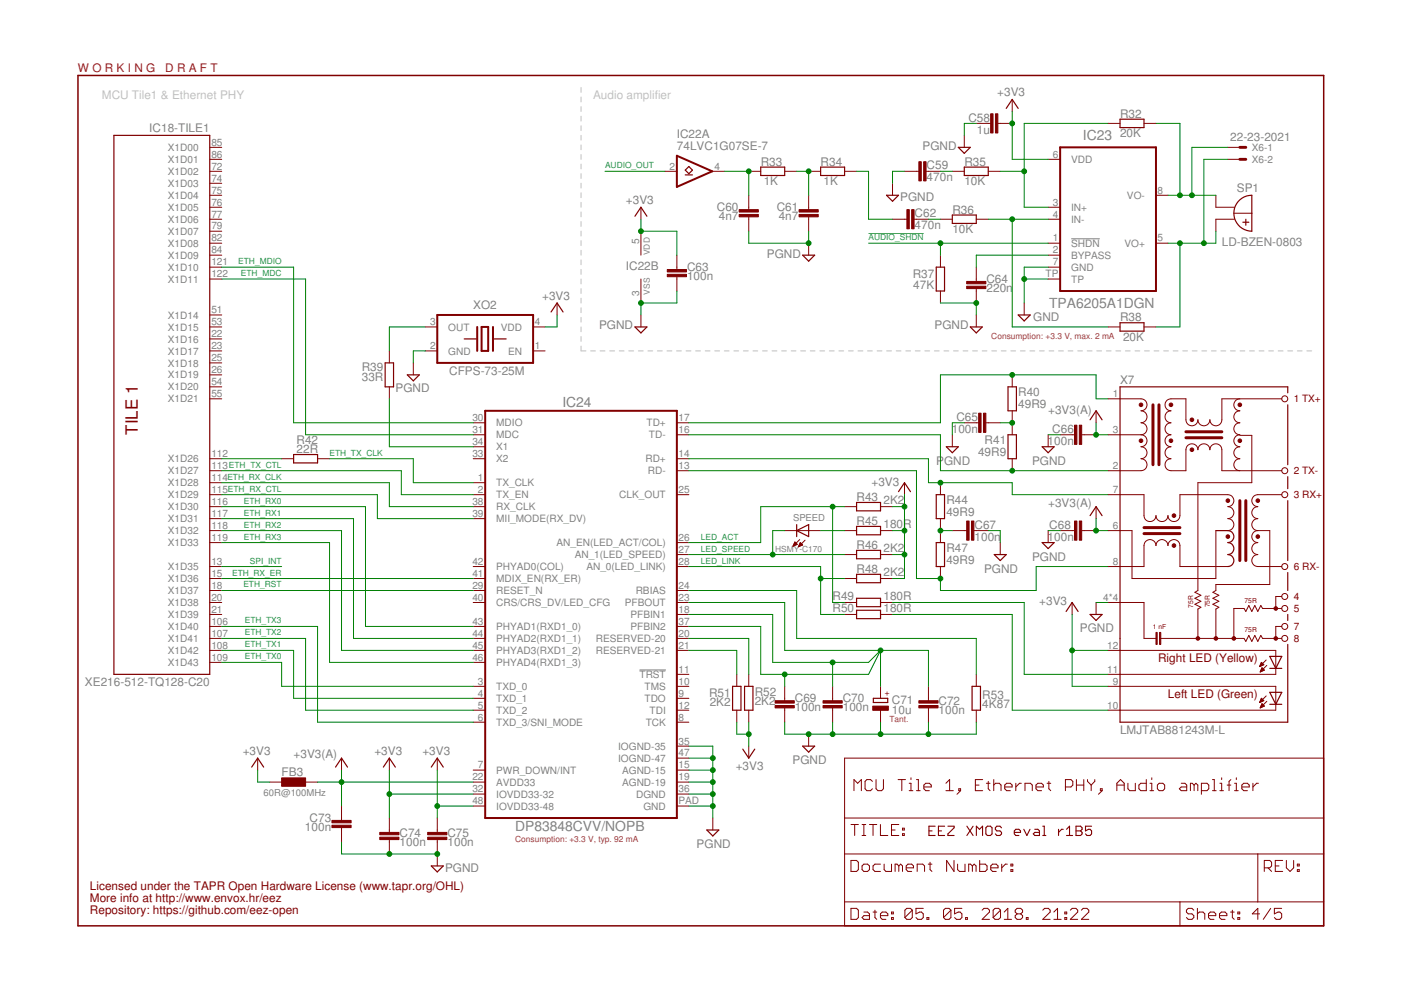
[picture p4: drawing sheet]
<svg xmlns="http://www.w3.org/2000/svg" width="297mm" height="210mm" viewBox="0 0 297 210" stroke-linecap="round" stroke-linejoin="round" font-family="sans-serif">
<defs><g id="words">
<text font-size="3.6" fill="#800000" x="29.2" y="92.2" transform="rotate(-90 29.2 92.2)">TILE 1</text>
<g font-size="2.9" fill="#808080">
<text x="229.6" y="29.7">IC23</text>
<text x="222.4" y="65.3">TPA6205A1DGN</text>
<text x="119.2" y="86.4">IC24</text>
<text x="109.2" y="176.3">DP83848CVV/NOPB</text>
</g>
<g font-size="2.5" fill="#f00">
<text x="16.5" y="15.4">W O R K I N G</text>
<text x="35" y="15.4">D R A F T</text>
</g>
<g font-size="2.5" fill="#c0c0c0">
<text x="21.6" y="21.1">MCU Tile1 &amp; Ethernet PHY</text>
<text x="125.7" y="21.1">Audio amplifier</text>
</g>
<g font-size="2.5" fill="#808080">
<text x="211.4" y="20.4">+3V3</text>
<text x="31.7" y="28.1">IC18-TILE1</text>
<text x="143.5" y="29.3">IC22A</text>
<text x="205.3" y="25.8">C58</text>
<text x="207.1" y="28.3">1u</text>
<text x="237.5" y="29.1">20K</text>
<text x="237.5" y="25">R32</text>
<text x="260.8" y="29.8">22-23-2021</text>
<text x="143.5" y="31.9">74LVC1G07SE-7</text>
<text x="161.3" y="35.1">R33</text>
<text x="174" y="35.1">R34</text>
<text x="195.6" y="31.7">PGND</text>
<text x="196.5" y="35.9">C59</text>
<text x="204.5" y="35.1">R35</text>
<text x="161.9" y="39.2">1K</text>
<text x="174.6" y="39.2">1K</text>
<text x="196.5" y="38.5">470n</text>
<text x="204.5" y="39.2">10K</text>
<text x="262.2" y="40.6">SP1</text>
<text x="132.7" y="43.3">+3V3</text>
<text x="152" y="44.8">C60</text>
<text x="152.4" y="46.7">4n7</text>
<text x="164.7" y="44.8">C61</text>
<text x="165.1" y="46.7">4n7</text>
<text x="190.9" y="42.7">PGND</text>
<text x="193.9" y="46.1">C62</text>
<text x="201.9" y="45.3">R36</text>
<text x="193.9" y="48.6">470n</text>
<text x="201.9" y="49.4">10K</text>
<text x="259.1" y="52.1">LD-BZEN-0803</text>
<text x="132.7" y="57.3">IC22B</text>
<text x="145.7" y="59.4">100n</text>
<text x="145.7" y="57.5">C63</text>
<text x="162.6" y="54.6">PGND</text>
<text x="193.5" y="58.9">R37</text>
<text x="100.3" y="65.5">XO2</text>
<text x="114.9" y="63.6">+3V3</text>
<text x="193.6" y="61.2">47K</text>
<text x="209.2" y="62">220n</text>
<text x="209.2" y="60.1">C64</text>
<text x="127" y="69.8">PGND</text>
<text x="198.1" y="69.8">PGND</text>
<text x="219.1" y="68.1">GND</text>
<text x="237.5" y="68.2">R38</text>
<text x="238.1" y="72.2">20K</text>
<text x="76.7" y="80.9">33R</text>
<text x="76.7" y="78.6">R39</text>
<text x="83.8" y="83.2">PGND</text>
<text x="95.3" y="79.5">CFPS-73-25M</text>
<text x="237.5" y="81.4">X7</text>
<text x="202.8" y="89.3">C65</text>
<text x="215.9" y="86.6">49R9</text>
<text x="215.9" y="84.1">R40</text>
<text x="222.2" y="87.7">+3V3(A)</text>
<text x="62.9" y="94.2">R42</text>
<text x="201.8" y="91.8">100n</text>
<text x="208.8" y="94.2">R41</text>
<text x="222.1" y="94.3">100n</text>
<text x="223.1" y="91.8">C66</text>
<text x="62.9" y="96.1">22R</text>
<text x="198.5" y="98.5">PGND</text>
<text x="207.4" y="96.8">49R9</text>
<text x="218.8" y="98.5">PGND</text>
<text x="181.6" y="106.3">R43</text>
<text x="184.8" y="103">+3V3</text>
<text x="187.3" y="106.9">2K2</text>
<text x="200.6" y="106.9">R44</text>
<text x="222.2" y="107.4">+3V3(A)</text>
<text x="181.6" y="111.4">R45</text>
<text x="187.3" y="112">180R</text>
<text x="200.6" y="109.5">49R9</text>
<text x="206.6" y="112.1">C67</text>
<text x="222.5" y="112.1">C68</text>
<text x="181.6" y="116.4">R46</text>
<text x="187.3" y="117.1">2K2</text>
<text x="200.6" y="119.6">49R9</text>
<text x="200.6" y="117.1">R47</text>
<text x="206.6" y="114.7">100n</text>
<text x="218.8" y="118.8">PGND</text>
<text x="222.1" y="114.7">100n</text>
<text x="181.6" y="121.5">R48</text>
<text x="187.3" y="122.1">2K2</text>
<text x="208.6" y="121.4">PGND</text>
<text x="176.5" y="129.8">R50</text>
<text x="176.5" y="127.2">R49</text>
<text x="187.3" y="129.8">180R</text>
<text x="187.3" y="127.2">180R</text>
<text x="220.3" y="128.4">+3V3</text>
<text x="229" y="134.1">PGND</text>
<text x="18" y="145.5">XE216-512-TQ128-C20</text>
<text x="150.3" y="147.8">R51</text>
<text x="150.5" y="149.7">2K2</text>
<text x="160" y="149.4">2K2</text>
<text x="160" y="147.5">R52</text>
<text x="168.5" y="148.9">C69</text>
<text x="178.7" y="148.9">C70</text>
<text x="189.1" y="149.2">C71</text>
<text x="199" y="149.6">C72</text>
<text x="208.3" y="148.2">R53</text>
<text x="168.5" y="150.8">100n</text>
<text x="178.7" y="150.8">100n</text>
<text x="189.1" y="151.4">10u</text>
<text x="199" y="151.5">100n</text>
<text x="208.3" y="150.1">4K87</text>
<text x="237.5" y="155.7">LMJTAB881243M-L</text>
<text x="51.5" y="160.1">+3V3</text>
<text x="62.2" y="160.7">+3V3(A)</text>
<text x="79.4" y="160.1">+3V3</text>
<text x="89.5" y="160.1">+3V3</text>
<text x="59.7" y="164.5">FB3</text>
<text x="156" y="163.2">+3V3</text>
<text x="168" y="162">PGND</text>
<text x="64.7" y="176.2">100n</text>
<text x="65.6" y="174.3">C73</text>
<text x="84.7" y="179.4">100n</text>
<text x="84.7" y="177.5">C74</text>
<text x="94.9" y="179.4">100n</text>
<text x="94.9" y="177.5">C75</text>
<text x="147.7" y="179.8">PGND</text>
<text x="94.4" y="184.9">PGND</text>
</g>
<g font-size="2.5" fill="#800000">
<text x="245.6" y="140.3">Right LED (Yellow)</text>
<text x="247.6" y="147.9">Left LED (Green)</text>
<text x="19.1" y="188.7">Licensed under the TAPR Open Hardware License (www.tapr.org/OHL)</text>
<text x="19.1" y="191.2">More info at http://www.envox.hr/eez</text>
<text x="19.1" y="193.8">Repository: https://github.com/eez-open</text>
</g>
<g font-size="2.1" fill="#808080">
<text x="35.6" y="32">X1D00</text>
<text x="35.6" y="34.5">X1D01</text>
<text x="44.8" y="30.9">85</text>
<text x="44.8" y="33.4">86</text>
<text x="44.8" y="36">72</text>
<text x="142" y="36">2</text>
<text x="151.5" y="36">4</text>
<text x="223.2" y="33.4">6</text>
<text x="227.1" y="34.5">VDD</text>
<text x="265.4" y="32">X6-1</text>
<text x="265.4" y="34.5">X6-2</text>
<text x="35.6" y="37.1">X1D02</text>
<text x="35.6" y="39.6">X1D03</text>
<text x="44.8" y="38.5">74</text>
<text x="44.8" y="41">75</text>
<text x="245.4" y="41">8</text>
<text x="35.6" y="42.2">X1D04</text>
<text x="35.6" y="44.7">X1D05</text>
<text x="35.6" y="47.2">X1D06</text>
<text x="44.8" y="43.6">76</text>
<text x="44.8" y="46.1">77</text>
<text x="223.2" y="43.6">3</text>
<text x="223.2" y="46.1">4</text>
<text x="227.1" y="44.7">IN+</text>
<text x="227.1" y="47.2">IN-</text>
<text x="238.9" y="42.2">VO-</text>
<text x="35.6" y="49.8">X1D07</text>
<text x="35.6" y="52.3">X1D08</text>
<text x="44.8" y="48.7">79</text>
<text x="44.8" y="51.2">82</text>
<text x="44.8" y="53.7">84</text>
<text x="135.5" y="51.8" transform="rotate(-90 135.5 51.8)">5</text>
<text x="223.2" y="51.2">1</text>
<text x="223.2" y="53.7">2</text>
<text x="227.1" y="52.3">SHDN</text>
<text x="238.4" y="52.3">VO+</text>
<text x="245.4" y="51.2">5</text>
<text x="35.6" y="54.9">X1D09</text>
<text x="35.6" y="57.4">X1D10</text>
<text x="35.6" y="59.9">X1D11</text>
<text x="44.8" y="56.3">121</text>
<text x="44.8" y="58.8">122</text>
<text x="221.7" y="58.8">TP</text>
<text x="223.2" y="56.3">7</text>
<text x="227.1" y="54.9">BYPASS</text>
<text x="227.1" y="57.4">GND</text>
<text x="227.1" y="59.9">TP</text>
<text x="135.5" y="62.7" transform="rotate(-90 135.5 62.7)">3</text>
<text x="35.6" y="67.6">X1D14</text>
<text x="35.6" y="70.1">X1D15</text>
<text x="44.8" y="66.4">51</text>
<text x="44.8" y="69">53</text>
<text x="44.8" y="71.5">22</text>
<text x="91.2" y="69">3</text>
<text x="95.1" y="70.1">OUT</text>
<text x="106.2" y="70.1">VDD</text>
<text x="113.4" y="69">4</text>
<text x="35.6" y="72.6">X1D16</text>
<text x="35.6" y="75.2">X1D17</text>
<text x="35.6" y="77.7">X1D18</text>
<text x="44.8" y="74.1">23</text>
<text x="44.8" y="76.6">25</text>
<text x="91.2" y="74.1">2</text>
<text x="95.1" y="75.2">GND</text>
<text x="107.7" y="75.2">EN</text>
<text x="113.4" y="74.1">1</text>
<text x="35.6" y="80.2">X1D19</text>
<text x="35.6" y="82.8">X1D20</text>
<text x="44.8" y="79.1">26</text>
<text x="44.8" y="81.7">54</text>
<text x="35.6" y="85.3">X1D21</text>
<text x="44.8" y="84.2">55</text>
<text x="100.1" y="89.3">30</text>
<text x="143.9" y="89.3">17</text>
<text x="235.9" y="84.2">1</text>
<text x="100.1" y="94.4">34</text>
<text x="100.1" y="91.8">31</text>
<text x="105.2" y="95.5">X1</text>
<text x="105.2" y="92.9">MDC</text>
<text x="105.2" y="90.4">MDIO</text>
<text x="137.1" y="90.4">TD+</text>
<text x="137.6" y="92.9">TD-</text>
<text x="143.9" y="91.8">16</text>
<text x="235.9" y="91.8">3</text>
<text x="35.6" y="98">X1D26</text>
<text x="35.6" y="100.6">X1D27</text>
<text x="44.8" y="96.9">112</text>
<text x="44.8" y="99.4">113</text>
<text x="44.8" y="102">114</text>
<text x="100.1" y="96.9">33</text>
<text x="101.3" y="102">1</text>
<text x="105.2" y="98">X2</text>
<text x="136.8" y="98">RD+</text>
<text x="137.4" y="100.6">RD-</text>
<text x="143.9" y="99.4">13</text>
<text x="143.9" y="96.9">14</text>
<text x="235.9" y="99.4">2</text>
<text x="35.6" y="103.1">X1D28</text>
<text x="35.6" y="105.6">X1D29</text>
<text x="44.8" y="104.5">115</text>
<text x="44.8" y="107.1">116</text>
<text x="100.1" y="107.1">38</text>
<text x="101.3" y="104.5">2</text>
<text x="105.2" y="103.1">TX_CLK</text>
<text x="105.2" y="105.6">TX_EN</text>
<text x="131.3" y="105.6">CLK_OUT</text>
<text x="143.9" y="104.5">25</text>
<text x="235.9" y="104.5">7</text>
<text x="35.6" y="108.2">X1D30</text>
<text x="35.6" y="110.7">X1D31</text>
<text x="35.6" y="113.3">X1D32</text>
<text x="44.8" y="109.6">117</text>
<text x="44.8" y="112.1">118</text>
<text x="100.1" y="109.6">39</text>
<text x="105.2" y="108.2">RX_CLK</text>
<text x="105.2" y="110.7">MII_MODE(RX_DV)</text>
<text x="235.9" y="112.1">6</text>
<text x="35.6" y="115.8">X1D33</text>
<text x="44.8" y="114.7">119</text>
<text x="44.8" y="119.8">13</text>
<text x="100.1" y="119.8">42</text>
<text x="118" y="115.8">AN_EN(LED_ACT/COL)</text>
<text x="121.8" y="118.3">AN_1(LED_SPEED)</text>
<text x="143.9" y="114.7">26</text>
<text x="143.9" y="117.2">27</text>
<text x="143.9" y="119.8">28</text>
<text x="235.9" y="119.8">8</text>
<text x="35.6" y="120.9">X1D35</text>
<text x="35.6" y="123.4">X1D36</text>
<text x="35.6" y="126">X1D37</text>
<text x="44.8" y="122.3">15</text>
<text x="44.8" y="124.8">18</text>
<text x="100.1" y="124.8">29</text>
<text x="100.1" y="122.3">41</text>
<text x="105.2" y="126">RESET_N</text>
<text x="105.2" y="120.9">PHYAD0(COL)</text>
<text x="105.2" y="123.4">MDIX_EN(RX_ER)</text>
<text x="124.3" y="120.9">AN_0(LED_LINK)</text>
<text x="134.8" y="126">RBIAS</text>
<text x="143.9" y="124.8">24</text>
<text x="35.6" y="128.5">X1D38</text>
<text x="35.6" y="131">X1D39</text>
<text x="44.8" y="127.4">20</text>
<text x="44.8" y="129.9">21</text>
<text x="100.1" y="127.4">40</text>
<text x="105.2" y="128.5">CRS/CRS_DV/LED_CFG</text>
<text x="132.5" y="128.5">PFBOUT</text>
<text x="133.7" y="131">PFBIN1</text>
<text x="143.9" y="127.4">23</text>
<text x="143.9" y="129.9">18</text>
<text x="233.9" y="127.4">4*4</text>
<text x="35.6" y="133.6">X1D40</text>
<text x="35.6" y="136.1">X1D41</text>
<text x="44.8" y="132.5">106</text>
<text x="44.8" y="135">107</text>
<text x="44.8" y="137.5">108</text>
<text x="100.1" y="132.5">43</text>
<text x="100.1" y="135">44</text>
<text x="100.1" y="137.5">45</text>
<text x="105.2" y="133.6">PHYAD1(RXD1_0)</text>
<text x="105.2" y="136.1">PHYAD2(RXD1_1)</text>
<text x="126.4" y="136.1">RESERVED-20</text>
<text x="133.7" y="133.6">PFBIN2</text>
<text x="143.9" y="135">20</text>
<text x="143.9" y="132.5">37</text>
<text x="143.9" y="137.5">21</text>
<text x="234.7" y="137.5">12</text>
<text x="35.6" y="138.7">X1D42</text>
<text x="35.6" y="141.2">X1D43</text>
<text x="44.8" y="140.1">109</text>
<text x="100.1" y="140.1">46</text>
<text x="105.2" y="138.7">PHYAD3(RXD1_2)</text>
<text x="105.2" y="141.2">PHYAD4(RXD1_3)</text>
<text x="126.4" y="138.7">RESERVED-21</text>
<text x="135.6" y="143.7">TRST</text>
<text x="143.9" y="142.6">11</text>
<text x="234.7" y="142.6">11</text>
<text x="101.3" y="145.2">3</text>
<text x="101.3" y="147.7">4</text>
<text x="105.2" y="146.3">TXD_0</text>
<text x="105.2" y="148.8">TXD_1</text>
<text x="136.6" y="148.8">TDO</text>
<text x="136.7" y="146.3">TMS</text>
<text x="143.9" y="147.7">9</text>
<text x="143.9" y="145.2">10</text>
<text x="235.9" y="145.2">9</text>
<text x="101.3" y="150.2">5</text>
<text x="101.3" y="152.8">6</text>
<text x="105.2" y="151.4">TXD_2</text>
<text x="105.2" y="153.9">TXD_3/SNI_MODE</text>
<text x="136.9" y="153.9">TCK</text>
<text x="137.7" y="151.4">TDI</text>
<text x="143.9" y="152.8">8</text>
<text x="143.9" y="150.2">12</text>
<text x="234.7" y="150.2">10</text>
<text x="131.1" y="159">IOGND-35</text>
<text x="131.1" y="161.5">IOGND-47</text>
<text x="143.9" y="157.9">35</text>
<text x="143.9" y="160.4">47</text>
<text x="100.1" y="165.5">22</text>
<text x="101.3" y="162.9">7</text>
<text x="105.2" y="164">PWR_DOWN/INT</text>
<text x="105.2" y="166.6">AVDD33</text>
<text x="131.9" y="164">AGND-15</text>
<text x="131.9" y="166.6">AGND-19</text>
<text x="143.9" y="162.9">15</text>
<text x="143.9" y="165.5">19</text>
<text x="100.1" y="168">32</text>
<text x="100.1" y="170.5">48</text>
<text x="105.2" y="169.1">IOVDD33-32</text>
<text x="105.2" y="171.7">IOVDD33-48</text>
<text x="134.9" y="169.1">DGND</text>
<text x="136.4" y="171.7">GND</text>
<text x="143.9" y="168">36</text>
<text x="143.9" y="170.5">PAD</text>
</g>
<g font-size="2.1" fill="#800000">
<text x="274.3" y="85.3">1 TX+</text>
<text x="274.3" y="100.6">2 TX-</text>
<text x="274.3" y="105.6">3 RX+</text>
<text x="274.3" y="120.9">6 RX-</text>
<text x="274.3" y="127.2">4</text>
<text x="274.3" y="129.8">5</text>
<text x="274.3" y="133.6">7</text>
<text x="274.3" y="136.1">8</text>
</g>
<g font-size="2" fill="#808080">
<text x="168.1" y="110.4">SPEED</text>
<text x="55.9" y="168.7">60R@100MHz</text>
</g>
<g font-size="1.8" fill="#008080">
<text x="128.3" y="35.7">AUDIO_OUT</text>
<text x="184.1" y="50.9">AUDIO_SHDN</text>
<text x="50.5" y="56">ETH_MDIO</text>
<text x="51.1" y="58.5">ETH_MDC</text>
<text x="48.2" y="101.7">ETH_RX_CLK</text>
<text x="48.5" y="99.2">ETH_TX_CTL</text>
<text x="69.9" y="96.6">ETH_TX_CLK</text>
<text x="48.3" y="104.2">ETH_RX_CTL</text>
<text x="51.7" y="106.8">ETH_RX0</text>
<text x="51.7" y="109.3">ETH_RX1</text>
<text x="51.7" y="111.9">ETH_RX2</text>
<text x="51.7" y="114.4">ETH_RX3</text>
<text x="53" y="119.5">SPI_INT</text>
<text x="148.6" y="119.5">LED_LINK</text>
<text x="148.6" y="116.9">LED_SPEED</text>
<text x="148.6" y="114.4">LED_ACT</text>
<text x="49.2" y="122">ETH_RX_ER</text>
<text x="51.6" y="124.6">ETH_RST</text>
<text x="51.9" y="137.3">ETH_TX1</text>
<text x="51.9" y="134.7">ETH_TX2</text>
<text x="51.9" y="132.2">ETH_TX3</text>
<text x="51.9" y="139.8">ETH_TX0</text>
</g>
<g font-size="1.8" fill="#808080">
<text x="137.8" y="54.1" transform="rotate(-90 137.8 54.1)">VDD</text>
<text x="137.8" y="62.5" transform="rotate(-90 137.8 62.5)">VSS</text>
<text x="164.3" y="116.9">HSMY-C170</text>
</g>
<g font-size="1.8" fill="#800080">
<text x="210.2" y="71.9">Consumption: +3.3 V, max. 2 mA</text>
<text x="188.6" y="153.1">Tant.</text>
<text x="109.2" y="178.5">Consumption: +3.3 V, typ. 92 mA</text>
</g>
<text font-size="1.8" fill="#800000" x="188.5" y="147.6" transform="rotate(-90 188.5 147.6)">+</text>
<g font-size="1.4" fill="#800000">
<text x="253" y="128.9" transform="rotate(-90 253 128.9)">75R</text>
<text x="256.5" y="128.8" transform="rotate(-90 256.5 128.8)">75R</text>
<text x="263.9" y="127.9">75R</text>
<text x="244.5" y="133.4">1 nF</text>
<text x="263.9" y="134">75R</text>
</g>
</g></defs>
<g fill="none" stroke="#c0c0c0" stroke-width=".21">
<path d="M123.2 18.5v1.1M123.2 20.6v1M123.2 22.6v1M123.2 24.6v1.1M123.2 26.7v1M123.2 28.7v1M123.2 30.7v1M123.2 32.8v1M123.2 34.8v1M123.2 36.8v1M123.2 38.8v1.1M123.2 40.9v1"/>
<path d="M123.2 42.9v1M123.2 44.9v1.1M123.2 47v1M123.2 49v1M123.2 51v1.1M123.2 53.1v1M123.2 55.1v1M123.2 57.1v1.1M123.2 59.2v1M123.2 61.2v1M123.2 63.2v1.1M123.2 65.3v1"/>
<path d="M123.2 67.3v1M123.2 69.3v1M123.2 71.4v1M123.2 73.4v1h1M125.2 74.4h1M127.2 74.4h1.1M129.3 74.4h1M131.3 74.4h1M133.3 74.4h1M135.3 74.4h1.1M137.4 74.4h1M139.4 74.4h1"/>
<path d="M141.4 74.4h1.1M143.4 74.4h1.1M145.5 74.4h1M147.5 74.4h1M149.5 74.4h1M151.5 74.4h1.1M153.6 74.4h1M155.6 74.4h1M157.6 74.4h1M159.6 74.4h1.1M161.7 74.4h1M163.7 74.4h1"/>
<path d="M165.7 74.4h1M167.7 74.4h1.1M169.8 74.4h1M171.8 74.4h1M173.8 74.4h1M175.8 74.4h1.1M177.9 74.4h1M179.9 74.4h1M181.9 74.4h1M183.9 74.4h1.1M186 74.4h1M188 74.4h1"/>
<path d="M190 74.4h1M192 74.4h1.1M194.1 74.4h1M196.1 74.4h1M198.1 74.4h1M200.1 74.4h1.1M202.2 74.4h1M204.2 74.4h1M206.2 74.4h1M208.2 74.4h1.1M210.3 74.4h1M212.3 74.4h1"/>
<path d="M214.3 74.4h1M216.3 74.4h1.1M218.4 74.4h1M220.4 74.4h1M222.4 74.4h1M224.4 74.4h1.1M226.5 74.4h1M228.5 74.4h1M230.5 74.4h1M232.5 74.4h1.1M234.6 74.4h1M236.6 74.4h1"/>
<path d="M238.6 74.4h1M240.6 74.4h1.1M242.7 74.4h1M244.7 74.4h1M246.7 74.4h1M248.7 74.4h1.1M250.8 74.4h1M252.8 74.4h1M254.8 74.4h1M256.8 74.4h1.1M258.8 74.4h1.1M260.9 74.4h1"/>
<path d="M262.9 74.4h1M264.9 74.4h1.1M267 74.4h1M269 74.4h1M271 74.4h1M273 74.4h1.1M275.1 74.4h1M277.1 74.4h1"/>
</g>
<path d="M227.1 50.6h6.1M135.6 142h5.6" fill="none" stroke="#808080" stroke-width=".21"/>
<g fill="none" stroke="#800000" stroke-width=".21">
<path d="M44.5 33.8h2.5M44.5 36.3h2.5M44.5 31.2h2.5M44.5 38.9h2.5M141 36.3h2.5M151.1 36.3h2.6M158.7 36.3h2.6M166.4 36.3h2.5M171.4 36.3h2.6M179.1 36.3h2.5M189.2 38.9v2.5M191.8 36.3h3"/>
<path d="M196.3 36.3h3.1M201.9 36.3h2.5M204.4 28.7v2.5M207 26.2h3M209.5 36.3h2.6M211.6 26.2h3M214.6 21.1v2.5M222.2 33.8h2.6M234.9 26.2h2.6M242.5 26.2h2.6M260.3 33.8h2.6M260.3 31.2h2.6"/>
<path d="M44.5 51.6h2.5M44.5 43.9h2.5M44.5 46.5h2.5M44.5 54.1h2.5M44.5 56.6h2.5M44.5 59.2h2.5M44.5 41.4h2.5M44.5 49h2.5M135.9 43.9v2.6M135.9 49v5.1M135.9 59.2v5M143.5 54.1v3"/>
<path d="M143.5 58.7v3M158.7 41.4v3M158.7 46v3M171.4 41.4v3M171.4 46v3M171.4 51.6v2.5M189.2 46.5h3.1M193.8 46.5h3M199.4 46.5h2.5M199.4 54.1v2.5M207 46.5h2.5M207 56.6v3.1"/>
<path d="M222.2 51.6h2.6M222.2 43.9h2.6M222.2 46.5h2.6M222.2 54.1h2.6M222.2 56.6h2.6M222.2 59.2h2.6M245.1 51.6h2.5M245.1 41.4h2.5M257.8 41.4v2.5h3.9M261.6 45.2h3.8M261.7 46.5h-3.9v2.5M44.5 69.3h2.5"/>
<path d="M44.5 66.8h2.5M44.5 71.9h2.5M44.5 74.4h2.5M44.5 76.9h2.5M44.5 79.5h2.5M82.5 74.4v2.5M87.6 76.9v2.6M90.2 69.3h2.5M90.2 74.4h2.5M113 69.3h2.6M113 74.4h2.6M118.1 64.2v2.6"/>
<path d="M135.9 66.8v2.5M199.4 61.7v2.5M207 61.2v3M207 66.8v2.5M214.6 79.5v2.5M217.1 64.2v2.6M234.9 69.3h2.6M242.5 69.3h2.6M44.5 97.3h2.5M44.5 99.8h2.5M44.5 84.6h2.5M44.5 82h2.5"/>
<path d="M59.7 97.3h2.6M67.3 97.3h2.6M82.5 82v2.6M100.3 94.7h2.6M100.3 97.3h2.6M100.3 92.2h2.6M100.3 89.6h2.6M143.5 97.3h2.5M143.5 92.2h2.5M143.5 89.6h2.5M143.5 99.8h2.5M201.9 92.2v2.5"/>
<path d="M204.4 89.6h3.1M209 89.6h3.1M214.6 87.1v5.1M214.6 97.3v2.5M222.2 92.2v2.5M224.8 92.2h3M229.3 92.2h3.1M232.4 87.1v2.5M234.9 84.6h7a1.27 1.27 0 0 1 1.3 1.2 1.27 1.27 0 0 1-1.3 1.3 1.27 1.27 0 0 1 1.3 1.3 1.27 1.27 0 0 1-1.3 1.2 1.27 1.27 0 0 1 1.3 1.3 1.27 1.27 0 0 1-1.3 1.3M234.9 92.2h7M241.9 92.2a1.27 1.27 0 0 1 1.3 1.3 1.27 1.27 0 0 1-1.3 1.2 1.27 1.27 0 0 1 1.3 1.3 1.27 1.27 0 0 1-1.3 1.3 1.27 1.27 0 0 1 1.3 1.2 1.27 1.27 0 0 1-1.3 1.3h-7M262.9 84.6a1.27 1.27 0 0 0-1.3 1.2 1.27 1.27 0 0 0 1.3 1.3 1.27 1.27 0 0 0-1.3 1.3 1.27 1.27 0 0 0 1.3 1.2 1.27 1.27 0 0 0-1.3 1.3 1.27 1.27 0 0 0 1.3 1.3 1.27 1.27 0 0 0-1.3 1.3 1.27 1.27 0 0 0 1.3 1.2 1.27 1.27 0 0 0-1.3 1.3 1.27 1.27 0 0 0 1.3 1.3 1.27 1.27 0 0 0-1.3 1.2 1.27 1.27 0 0 0 1.3 1.3"/>
<path d="M262.9 92.3h2.5v10h-11.4v22.9l-.7 .4 1.3 .6-1.3 .7 1.3 .6-1.3 .6 1.3 .7-.6 .3v6.3M271.8 84.6h-12.7v4.4a1.27 1.27 0 0 1-1.3 1.3 1.27 1.27 0 0 1-1.3-1.3 1.27 1.27 0 0 1-1.3 1.3 1.27 1.27 0 0 1-1.2-1.3 1.27 1.27 0 0 1-1.3 1.3 1.27 1.27 0 0 1-1.3-1.3v-4.4h-3.1a1.27 1.27 0 0 0-1.3 1.2 1.27 1.27 0 0 0 1.3 1.3 1.27 1.27 0 0 0-1.3 1.3 1.27 1.27 0 0 0 1.3 1.2 1.27 1.27 0 0 0-1.3 1.3 1.27 1.27 0 0 0 1.3 1.3 1.27 1.27 0 0 0-1.3 1.3 1.27 1.27 0 0 0 1.3 1.2 1.27 1.27 0 0 0-1.3 1.3 1.27 1.27 0 0 0 1.3 1.3 1.27 1.27 0 0 0-1.3 1.2 1.27 1.27 0 0 0 1.3 1.3h3.1v-4.4a1.27 1.27 0 0 1 1.3-1.3 1.27 1.27 0 0 1 1.3 1.3 1.27 1.27 0 0 1 1.2-1.3 1.27 1.27 0 0 1 1.3 1.3 1.27 1.27 0 0 1 1.3-1.3 1.27 1.27 0 0 1 1.3 1.3v4.4h12.7M44.5 102.3h2.5M44.5 104.9h2.5M44.5 107.4h2.5M44.5 115h2.5M44.5 110h2.5M44.5 112.5h2.5M100.3 102.3h2.6M100.3 104.9h2.6M100.3 107.4h2.6M100.3 110h2.6"/>
<path d="M143.5 104.9h2.5M143.5 115h2.5M143.5 117.6h2.5M166.4 112.5h7.6M168.2 115.7h.1M168.2 115.6h.4M168.3 115.5h.6M168.3 115.4h.7M168.4 115.3h.5M168.4 115.1h.3M168.5 115h.1M168.5 114.9l.5 .5-.9 .4z"/>
<path d="M169.3 115.8h.2M169.4 115.7h.4M169.4 115.6h.6M169.5 115.5h.6M169.5 115.4h.5M169.5 114.4l-1.4 1.4M169.6 115.3h.3M169.6 115.1h.2M169.7 115l.5 .5-.9 .4zM170.7 114.5l-1.4 1.4M179.1 107.4h2.5M179.1 117.6h2.5"/>
<path d="M179.1 112.5h2.5M186.7 107.4h2.5M186.7 117.6h2.5M186.7 112.5h2.5M191.8 102.3v2.6M199.4 102.3v2.6M199.4 110v5M201.9 112.5h3.1M206.5 112.5h3M212.1 115v2.6M222.2 112.5v2.5M224.8 112.5h3"/>
<path d="M229.3 112.5h3.1M232.4 107.4v2.6M234.9 104.9h7.6v4.4a1.27 1.27 0 0 0 1.3 1.3 1.27 1.27 0 0 0 1.3-1.3 1.27 1.27 0 0 0 1.3 1.3 1.27 1.27 0 0 0 1.2-1.3 1.27 1.27 0 0 0 1.3 1.3 1.27 1.27 0 0 0 1.3-1.3v-4.4h10.1a1.27 1.27 0 0 1 1.3 1.3 1.27 1.27 0 0 1-1.3 1.2 1.27 1.27 0 0 1 1.3 1.3 1.27 1.27 0 0 1-1.3 1.3 1.27 1.27 0 0 1 1.3 1.2 1.27 1.27 0 0 1-1.3 1.3M234.9 112.5h5.1v10.2h17.8v-10.2M266.7 112.5a1.27 1.27 0 0 0-1.3 1.3 1.27 1.27 0 0 0 1.3 1.2 1.27 1.27 0 0 0-1.3 1.3 1.27 1.27 0 0 0 1.3 1.3 1.27 1.27 0 0 0-1.3 1.3 1.27 1.27 0 0 0 1.3 1.2h5.1M266.7 112.5h2.5v11.4h-11.4v1.3l-.6 .4 1.2 .6-1.2 .7 1.2 .6-1.2 .6 1.2 .7-.6 .3v6.3M271.8 104.9h-5.1a1.27 1.27 0 0 0-1.3 1.3 1.27 1.27 0 0 0 1.3 1.2 1.27 1.27 0 0 0-1.3 1.3 1.27 1.27 0 0 0 1.3 1.3 1.27 1.27 0 0 0-1.3 1.2 1.27 1.27 0 0 0 1.3 1.3M44.5 127.7h2.5M44.5 125.2h2.5M44.5 120.1h2.5M44.5 132.8h2.5M44.5 135.4h2.5"/>
<path d="M44.5 137.9h2.5M44.5 122.7h2.5M44.5 130.3h2.5M100.3 127.7h2.6M100.3 125.2h2.6M100.3 120.1h2.6M100.3 132.8h2.6M100.3 135.4h2.6M100.3 137.9h2.6M100.3 122.7h2.6M143.5 127.7h2.5M143.5 125.2h2.5"/>
<path d="M143.5 120.1h2.5M143.5 132.8h2.5M143.5 135.4h2.5M143.5 137.9h2.5M143.5 130.3h2.5M179.1 127.7h2.5M179.1 122.7h2.5M179.1 130.3h2.5M186.7 127.7h2.5M186.7 122.7h2.5M186.7 130.3h2.5M199.4 120.1v2.6"/>
<path d="M227.3 127.7v2.6M232.4 127.7v2.6M234.9 120.1h7.6v-4.4a1.27 1.27 0 0 1 1.3-1.3 1.27 1.27 0 0 1 1.3 1.3 1.27 1.27 0 0 1 1.3-1.3 1.27 1.27 0 0 1 1.2 1.3 1.27 1.27 0 0 1 1.3-1.3 1.27 1.27 0 0 1 1.3 1.3v4.4h10.1M234.9 127.7h7.6v7.7h2.6M234.9 137.9h35.6v5.1h-35.6M246.1 135.4h17.7l.3 .6 .7-1.3 .6 1.3 .6-1.3 .7 1.3 .6-1.3 .4 .7h4.1M268.5 139.9l-1.4 1.4M271.8 132.8h-1.3v2.6M271.8 126.5h-1.3v2.5M271.8 129h-4.1l-.4-.6-.6 1.2-.7-1.2-.6 1.2-.6-1.2-.7 1.2-.3-.6h-2.2v6.4M44.5 140.4h2.5M100.3 145.5h2.6"/>
<path d="M100.3 148.1h2.6M100.3 150.6h2.6M100.3 153.1h2.6M100.3 140.4h2.6M143.5 145.5h2.5M143.5 148.1h2.5M143.5 150.6h2.5M143.5 153.1h2.5M143.5 143h2.5M143.5 158.2h2.5M156.2 143v2.5M156.2 150.6v2.5"/>
<path d="M158.7 143v2.5M158.7 150.6v2.5M158.7 158.2v2.5M166.4 145.5v3.1M166.4 150.1v3M171.4 155.7v2.5M176.5 145.5v3.1M176.5 150.1v3M186.7 145.5v2.6M186.7 150.6v2.5M196.8 145.5v3.1M196.8 150.1v3"/>
<path d="M207 143v2.5M207 150.6v2.5M234.9 145.5h35.6v5.1h-35.6M267.1 141.3h.1M267.1 148.9h.1M267.1 141.2h.3M267.1 148.8h.3M267.2 141.1h.5M267.2 148.7h.5M267.2 140.9h.7M267.2 142.4h.2M267.2 148.5h.7"/>
<path d="M267.2 150h.2M267.3 140.8h.5M267.3 142.3h.4M267.3 149.9h.4M267.3 148.4h.5M267.3 142.1h.6M267.3 140.7h.4M267.3 148.3h.4M267.3 149.7h.7M267.4 140.6h.2M267.4 142h.6M267.4 148.2h.2"/>
<path d="M267.4 149.6h.6M267.4 140.5h.1M267.4 141.9h.5M267.4 148.1h.1M267.4 140.4l-.3 .9M267.4 140.4l.5 .5M267.4 148.1l-.3 .8M267.4 148.1l.5 .5-.8 .3M267.4 149.5h.5M267.5 141.8h.3M267.5 149.4h.3M267.5 141.7h.2"/>
<path d="M267.5 149.3h.1M267.6 141.6l.5 .5-.9 .4zM267.6 149.2l.5 .5-.9 .4zM267.9 140.9l-.8 .4M268.5 147.6l-1.4 1.3M268.6 141.1l-1.4 1.4M268.6 148.7l-1.4 1.4M54.6 160.7v2.6M57.2 165.8h2.5M64.8 165.8h2.5M72.4 160.7v2.6M72.4 170.9v3"/>
<path d="M72.4 175.5v3M82.5 160.7v2.6M82.5 173.4v3.1M82.5 178v3.1M92.7 160.7v2.6M92.7 173.4v3.1M92.7 178v5.6M100.3 163.3h2.6M100.3 168.4h2.6M100.3 170.9h2.6M100.3 165.8h2.6M143.5 160.7h2.5"/>
<path d="M143.5 163.3h2.5M143.5 168.4h2.5M143.5 170.9h2.5M143.5 165.8h2.5M151.1 173.4v2.6M179.1 160.7h101.5v35.6h-101.5zM179.1 173.4h101.5M180.4 174.8h1.6M181.1 167.6v-2.3l.7 .8 .8-.8v2.3M181.2 174.8v2.3M182.8 174.8h.8M182.8 177.1h.8"/>
<path d="M183.2 174.8v2.3M184.3 174.8h1.6M185 165.7l-.4-.4h-.8l-.4 .4v1.5l.4 .4h.8l.4-.4M185.1 174.8v2.3M185.7 165.3v1.9l.4 .4h.8l.4-.4v-1.9M186.7 174.8v2.3h1.5M189 176h.8M190.4 165.3h1.6M190.6 174.8h-1.6v2.3h1.6M191.2 165.3v2.3M191.3 176.8h.4v.3h-.4zM191.3 175.6h.4v.4h-.4z"/>
<path d="M192.8 167.6h.7M192.8 166.1h.3v1.5M193.1 164.9v.4M194.3 165.3h.4v2.3M194.3 167.6h.8M195.9 166.9h1.5v-.4l-.4-.4h-.7l-.4 .4v.7l.4 .4h.7M200.6 167.6h1.5M200.6 166.1l.7-.8v2.3M203.3 167.2h.4v.4h-.4zM203.7 167.6l-.8 .8M206.8 166.5h.8M208.3 165.3h-1.5v2.3h1.5"/>
<path d="M209.1 166.1h.8M209.5 165.7v1.5l.4 .4M210.7 166.5l.4-.4h.8l.3 .4v1.1M210.7 165.3v2.3M213 166.9h1.6v-.4l-.4-.4h-.8l-.4 .4v.7l.4 .4h.8M215.4 166.1v1.5M216.5 166.1h-.3l-.8 .8M217.3 167.6v-1.5h1.2l.4 .4v1.1M219.6 166.9h1.6v-.4l-.4-.4h-.8l-.4 .4v.7l.4 .4h.8M222 166.1h.8M222.4 165.7v1.5l.4 .4M225.9 166.9h1.2l.4-.4v-.8l-.4-.4h-1.2v2.3"/>
<path d="M228.2 166.5h1.6M228.2 165.3v2.3M229.8 165.3v2.3M230.6 165.3v.4l.8 .8M231.4 166.5v1.1M232.1 165.3v.4l-.7 .8M233.3 167.2h.4v.4h-.4zM233.7 167.6l-.8 .8M236.8 166.5h1.6M236.8 167.6v-1.5l.8-.8 .8 .8v1.5M239.1 166.1v1.1l.4 .4h1.2v-1.5M243 165.3v2.3h-1.1l-.4-.4v-.7l.4-.4h1.1"/>
<path d="M243.8 167.6h.8M243.8 166.1h.4v1.5M244.2 164.9v.4M245.4 166.5l.4-.4h.7l.4 .4v.7l-.4 .4h-.7l-.4-.4zM250.4 166.1h.8l.4 .4v1.1h-1.2l-.4-.4 .4-.3h1.2M253.2 166.5l-.4-.4h-.4v1.5M253.2 166.5v1.1M253.2 166.5l.4-.4 .4 .4v1.1M254.7 167.6h1.2l.4-.4v-.7l-.4-.4h-1.2v2.3M257.1 165.3h.4v2.3M257.1 167.6h.8M258.6 167.6h.8"/>
<path d="M258.6 166.1h.4v1.5M259 164.9v.4M260.2 166.5h.8M261 165.3l-.4 .4v1.9M261.7 167.6h.8M261.7 166.1h.4v1.5M262.1 164.9v.4M263.3 166.9h1.6v-.4l-.4-.4h-.8l-.4 .4v.7l.4 .4h.8M265.6 166.1v1.5M266.8 166.1h-.4l-.8 .8M179.1 181.1h101.5M179.1 191.2h101.5"/>
<path d="M180.4 182.4h1.2l.4 .4v1.6l-.4 .4h-1.2zM180.4 192.6h1.2l.4 .4v1.5l-.4 .4h-1.2zM182.8 183.6l.4-.4h.7l.4 .4v.8l-.4 .4h-.7l-.4-.4zM183.2 193.4h.7l.4 .4v1.1h-1.1l-.4-.4 .4-.4h1.1M185.1 193.4h.8M185.5 193v1.5l.4 .4M186.7 194.1h1.5v-.3l-.4-.4h-.8l-.3 .4v.7l.3 .4h.8M186.7 183.2h-1.2l-.4 .4v.8l.4 .4h1.2M187.5 183.2v1.2l.3 .4h1.2v-1.6M189 194.5h.4v.4h-.4zM189 193.4h.4v.4h-.4zM190.6 183.6l-.4-.4h-.4v1.6"/>
<path d="M190.6 183.6l.4-.4 .3 .4v1.2M190.6 183.6v1.2M192.1 184h1.6v-.4l-.4-.4h-.8l-.4 .4v.8l.4 .4h.8M193.4 193v1.5l-.4 .4h-.7l-.4-.4M193.4 193l-.4-.4h-.7l-.4 .4v1.5M193.4 193l-1.5 1.5M194.5 184.8v-1.6h1.1l.4 .4v1.2M195.7 192.6h-1.5v1.2l.8-.4h.4l.3 .4v.7l-.3 .4h-.8l-.4-.4M196.5 194.5h.4v.4h-.4zM196.8 183.2h.8M197.2 182.8v1.6l.4 .4M201.6 193v1.5l-.4 .4h-.8l-.4-.4"/>
<path d="M201.6 193l-.4-.4h-.8l-.4 .4v1.5M201.6 193l-1.6 1.5M202.3 182.4v2.4l-1.6-2.4v2.4M203 183.2v1.2l.4 .4h1.2v-1.6M203.9 192.6h-1.5v1.2l.8-.4h.4l.3 .4v.7l-.3 .4h-.8l-.4-.4M204.7 194.5h.4v.4h-.4zM206.2 183.6l-.4-.4h-.4v1.6M206.2 183.6v1.2M206.2 183.6l.3-.4 .4 .4v1.2M207.7 182.4v2.4h1.2l.4-.4v-.8l-.4-.4h-1.2M208.2 193l.4-.4h.8l.4 .4v.4l-1.6 1.5h1.6M210.1 184h1.5v-.4l-.4-.4h-.8l-.3 .4v.8l.3 .4h.8"/>
<path d="M212.1 193v1.5l-.4 .4h-.7l-.4-.4M212.1 193l-.4-.4h-.7l-.4 .4v1.5M212.1 193l-1.5 1.5M212.4 183.2v1.6M212.9 194.9h1.6M212.9 193.4l.8-.8v2.3M213.6 183.2h-.4l-.8 .8M214.3 184.4h.4v.4h-.4zM214.3 183.2h.4v.4h-.4zM215.6 193.8l-.4 .3v.4l.4 .4h.8l.4-.4v-.4l-.4-.3M215.6 193.8l-.4-.4v-.4l.4-.4h.8l.4 .4v.4l-.4 .4M215.6 193.8h.8"/>
<path d="M217.6 194.5h.4v.4h-.4zM221.1 193l.4-.4h.8l.4 .4v.4l-1.6 1.5h1.6M223.4 194.9h1.6M223.4 193.4l.8-.8v2.3M225.8 194.5h.4v.4h-.4zM225.8 193.4h.4v.4h-.4zM226.9 193l.4-.4h.8l.4 .4v.4l-1.6 1.5h1.6M229.3 193l.4-.4h.7l.4 .4v.4l-1.5 1.5h1.5M250.2 191.2v5.1M253.1 193l-.4-.4h-.8l-.4 .4v.4l.4 .4h.8l.4 .3v.4l-.4 .4h-.8l-.4-.4M253.9 193.8l.4-.4h.8l.3 .4v1.1M253.9 192.6v2.3"/>
<path d="M256.2 194.1h1.6v-.3l-.4-.4h-.8l-.4 .4v.7l.4 .4h.8M258.6 194.1h1.5v-.3l-.4-.4h-.7l-.4 .4v.7l.4 .4h.7M260.9 193.4h.8M261.3 193v1.5l.4 .4M262.4 194.5h.4v.4h-.4zM262.4 193.4h.4v.4h-.4zM266.7 181.1v10.1M267.1 193.8h-1.6l1.2-1.2v2.3M268.1 184h1.1l.4-.4v-.8l-.4-.4h-1.1v2.4M268.8 184l.8 .8M269.4 192.6l-1.6 2.3M270.4 183.6h.8"/>
<path d="M271.7 192.6h-1.5v1.2l.8-.4h.4l.3 .4v.7l-.3 .4h-.8l-.4-.4M271.9 182.4h-1.5v2.4h1.5M272.7 182.4v1.6l.8 .8 .8-.8v-1.6M275.1 184.4h.4v.4h-.4zM275.1 183.2h.4v.4h-.4z"/>
<circle cx="272.4" cy="84.6" r=".64"/>
<circle cx="272.4" cy="99.8" r=".64"/>
<circle cx="272.4" cy="104.9" r=".64"/>
<circle cx="272.4" cy="132.8" r=".64"/>
<circle cx="272.4" cy="129" r=".64"/>
<circle cx="272.4" cy="135.4" r=".64"/>
<circle cx="272.4" cy="120.1" r=".64"/>
<circle cx="272.4" cy="126.5" r=".64"/>
</g>
<path d="M16.5 16h264.1v180.3h-264.1z" fill="none" stroke="#800000" stroke-width=".32"/>
<g fill="none" stroke="#800000" stroke-width=".23">
<path d="M197 176.2h.6M198.3 175.2h-1.3v1.9h1.3M199 176.2h.6M200.3 175.2h-1.3v1.9h1.3M201 175.2h1.3v.3l-1.3 1.3v.3h1.3M205 175.2l1.3 1.9M206.3 175.2l-1.3 1.9M207 177.1v-1.9l.7 .6 .6-.6v1.9M209.3 175.2h.7l.3 .3v1.3l-.3 .3h-.7l-.3-.3v-1.3zM212.3 175.5l-.3-.3h-.7l-.3 .3v.3l.3 .4h.7l.3 .3v.3l-.3 .3h-.7l-.3-.3M215.1 176.5h1.3v-.3l-.4-.4h-.6l-.3 .4v.6l.3 .3h.6M217.1 175.8l.6 1.3 .7-1.3"/>
<path d="M219.4 175.8h.6l.4 .4v.9h-1l-.3-.3 .3-.3h1M221.1 175.2h.3v1.9M221.1 177.1h.6M224.4 175.8v1.3M225.4 175.8h-.3l-.7 .7M226.1 177.1h1.3M226.1 175.8l.7-.6v1.9M228.1 175.2h1l.3 .3v.3l-.3 .4 .3 .3v.3l-.3 .3h-1zM228.1 176.2h1M231.4 175.2h-1.3v1l.7-.4h.3l.3 .4v.6l-.3 .3h-.6l-.4-.3"/>
</g>
<path d="M143.5 33l7.5 3.3-7.5 3.3zM224.8 31.2h20.3v30.5h-20.3zM92.7 66.8h20.3v10.1h-20.3zM101.2 69.3v5.1M102.1 69.3h1.4v5.1h-1.4zM104.5 69.3v5.1M102.9 87.1h40.6v86.3h-40.6z" fill="none" stroke="#800000" stroke-width=".42"/>
<g fill="none" stroke="#800000" stroke-width=".25">
<path d="M24.2 28.7h20.3v114.3h-20.3zM145.3 37.1h1.5M146 35.3l.8 .8-.8 .7-.7-.7zM161.3 35.4h5.1v1.8h-5.1zM174 35.4h5.1v1.8h-5.1zM203.2 31.2h2.5l-1.3 1.3zM204.4 35.4h5.1v1.8h-5.1zM213.3 23l1.3-1.9 1.3 1.9M237.5 25.3h5v1.8h-5zM134.6 45.8l1.3-1.9 1.3 1.9M170.2 54.1h2.5l-1.3 1.3zM188 41.4h2.5l-1.3 1.3z"/>
<path d="M198.5 56.6h1.8v5.1h-1.8zM201.9 45.6h5.1v1.8h-5.1zM262.5 42.7l.4-.4a3.7 3.7 0 0 1 2.5-.9v7.6a3.8 3.8 0 0 1-3.5-2.2 3.8 3.8 0 0 1 .6-4.1zM263.5 47.1h1.3M264.1 46.5v1.3M81.7 76.9h1.7v5.1h-1.7zM86.4 79.5h2.5l-1.3 1.3zM98.4 71.9h2.6M104.8 71.9h2.5M116.8 66.1l1.3-1.9 1.3 1.9M134.6 69.3h2.6l-1.3 1.3zM205.7 69.3h2.6l-1.3 1.3z"/>
<path d="M215.9 66.8h2.5l-1.3 1.3zM237.5 68.4h5v1.8h-5zM62.3 96.4h5v1.7h-5zM200.6 94.7h2.6l-1.3 1.3zM213.7 82h1.8v5.1h-1.8zM213.7 92.2h1.8v5.1h-1.8zM221 94.7h2.5l-1.3 1.3zM231.1 89l1.3-1.9 1.3 1.9M273 83.3v-1.3h-35.5v71.1h35.5v-16.5M273 85.8v12.7M168.9 112.5l2.5-1.3v2.6zM168.9 111.2v2.6"/>
<path d="M181.6 106.5h5.1v1.8h-5.1zM181.6 111.6h5.1v1.8h-5.1zM181.6 116.7h5.1v1.8h-5.1zM190.5 104.2l1.3-1.9 1.2 1.9M198.5 104.9h1.8v5.1h-1.8zM198.5 115h1.8v5.1h-1.8zM210.8 117.6h2.5l-1.2 1.3zM221 115h2.5l-1.3 1.3zM231.1 109.3l1.3-1.9 1.3 1.9M257.8 112.5h2.5a1.27 1.27 0 0 1 1.3 1.3 1.27 1.27 0 0 1-1.3 1.2 1.27 1.27 0 0 1 1.3 1.3 1.27 1.27 0 0 1-1.3 1.3 1.27 1.27 0 0 1 1.3 1.3 1.27 1.27 0 0 1-1.3 1.2M273 101.1v2.5M273 106.2v12.7"/>
<path d="M181.6 121.8h5.1v1.7h-5.1zM181.6 126.9h5.1v1.7h-5.1zM181.6 129.4h5.1v1.8h-5.1zM226 129.6l1.3-1.9 1.3 1.9M231.1 130.3h2.6l-1.3 1.3zM269.2 139.2h2.6l-1.3 2.5zM273 121.4v3.8M273 130.3v1.3M155.3 145.5h1.8v5.1h-1.8zM157.5 158.8l1.2 1.9 1.3-1.9M157.9 145.5h1.7v5.1h-1.7zM170.2 158.2h2.5l-1.3 1.3z"/>
<path d="M185.2 148.1h3v.8h-3zM206.1 145.5h1.8v5.1h-1.8zM269.2 141.7h2.6M269.2 146.8h2.6l-1.3 2.5zM269.2 149.3h2.6M53.4 162.6l1.2-1.9 1.3 1.9M71.1 162.6l1.3-1.9 1.3 1.9M81.3 162.6l1.2-1.9 1.3 1.9M91.4 162.6l1.3-1.9 1.3 1.9M149.9 176h2.5l-1.3 1.2zM91.4 183.6h2.6l-1.3 1.3z"/>
</g>
<g fill="#800000" stroke="#800000" stroke-width=".21">
<path d="M205 59.7h4v.5h-4z"/>
<path d="M205 60.7h4v.5h-4z"/>
<path d="M194.8 34.3h.5v4.1h-.5z"/>
<path d="M195.8 34.3h.5v4.1h-.5z"/>
<path d="M192.3 44.4h.5v4.1h-.5z"/>
<path d="M193.3 44.4h.5v4.1h-.5z"/>
<path d="M169.4 45.5h4.1v.5h-4.1z"/>
<path d="M169.4 44.4h4.1v.6h-4.1z"/>
<path d="M156.7 45.5h4.1v.5h-4.1z"/>
<path d="M156.7 44.4h4.1v.6h-4.1z"/>
<path d="M141.5 57.1h4v.6h-4z"/>
<path d="M141.5 58.2h4v.5h-4z"/>
<path d="M211.1 24.1h.5v4.1h-.5z"/>
<path d="M210 24.1h.5v4.1h-.5z"/>
<path d="M164.3 149.6h4.1v.5h-4.1z"/>
<path d="M164.3 148.6h4.1v.5h-4.1z"/>
<path d="M174.5 149.6h4.1v.5h-4.1z"/>
<path d="M174.5 148.6h4.1v.5h-4.1z"/>
<path d="M185 149.7h3.3v.9h-3.3z"/>
<path d="M194.8 149.6h4.1v.5h-4.1z"/>
<path d="M194.8 148.6h4.1v.5h-4.1z"/>
<path d="M90.7 177.5h4v.5h-4z"/>
<path d="M90.7 176.5h4v.5h-4z"/>
<path d="M80.5 177.5h4.1v.5h-4.1z"/>
<path d="M80.5 176.5h4.1v.5h-4.1z"/>
<path d="M70.4 175h4v.5h-4z"/>
<path d="M70.4 173.9h4v.6h-4z"/>
<path d="M207.5 87.6h.5v4.1h-.5z"/>
<path d="M208.5 87.6h.5v4.1h-.5z"/>
<path d="M206 110.5h.5v4h-.5z"/>
<path d="M205 110.5h.5v4h-.5z"/>
<path d="M228.8 110.5h.5v4h-.5z"/>
<path d="M227.8 110.5h.5v4h-.5z"/>
<path d="M245.1 134.1h.2v2.5h-.2z"/>
<path d="M245.9 134.1h.2v2.5h-.2z"/>
<path d="M228.8 90.1h.5v4.1h-.5z"/>
<path d="M227.8 90.1h.5v4.1h-.5z"/>
<path d="M59.7 164.9h5.1v1.8h-5.1z"/>
</g>
<path d="M244.5 85.8v12.7M245.7 85.8v12.7M251.4 92.8h7.7M251.4 91.5h7.7M242.5 113.1h7.7M242.5 111.9h7.7M262.9 106.2v12.7M264.1 106.2v12.7" fill="none" stroke="#800000" stroke-width=".63"/>
<g fill="#800000" stroke="#800000" stroke-width=".21">
<circle cx="241.9" cy="85.8" r=".38"/>
<circle cx="241.9" cy="93.5" r=".38"/>
<circle cx="248.3" cy="85.8" r=".38"/>
<circle cx="248.3" cy="93.5" r=".38"/>
<circle cx="252.7" cy="95.4" r=".38"/>
<circle cx="252.7" cy="89" r=".38"/>
<circle cx="266.7" cy="106.2" r=".38"/>
<circle cx="266.7" cy="113.8" r=".38"/>
<circle cx="260.3" cy="106.2" r=".38"/>
<circle cx="260.3" cy="113.8" r=".38"/>
<circle cx="248.9" cy="115.7" r=".38"/>
<circle cx="248.9" cy="109.3" r=".38"/>
<circle cx="257.8" cy="135.4" r=".38"/>
<circle cx="254" cy="135.4" r=".38"/>
<circle cx="261.6" cy="135.4" r=".38"/>
<circle cx="270.5" cy="135.4" r=".38"/>
<circle cx="270.5" cy="129" r=".38"/>
<circle cx="262.9" cy="85.8" r=".38"/>
<circle cx="262.9" cy="93.5" r=".38"/>
</g>
<path d="M262.9 31.2h1.2M262.9 33.8h1.2" fill="none" stroke="#800000" stroke-width=".61"/>
<g fill="none" stroke="#008000" stroke-width=".21">
<path d="M128.3 36.3h12.7M153.7 36.3h5v5.1M168.9 36.3h2.5v5.1M181.6 36.3h2.5v10.2h5.1M191.8 36.3h-2.6v2.6M199.4 36.3h2.5M207 26.2h-2.6v2.5M212.1 36.3h5M214.6 23.6v10.2h7.6M234.9 26.2h-17.8v17.7h5.1M245.1 26.2h5.1v15.2M260.3 33.8h-5.1v17.8"/>
<path d="M260.3 31.2h-7.6v10.2M47 56.6h15.3v33h38M47 59.2h17.8v33h35.5M135.9 46.5v2.5h7.6v5.1M158.7 49v2.6h12.7v-2.6M184.1 51.6h38.1M196.8 46.5h2.6M199.4 51.6v2.5M209.5 46.5h12.7M214.6 46.5v22.8h20.3M217.1 59.2h5.1M222.2 56.6h-5.1v7.6"/>
<path d="M222.2 54.1h-15.2v2.5M247.6 41.4h10.2M250.2 51.6v17.7h-5.1M257.8 49v2.6h-10.2M90.2 74.4h-2.6v2.5M90.2 69.3h-7.7v5.1M118.1 66.8v2.5h-2.5M143.5 61.7v2.5h-7.6v2.6M199.4 64.2h7.6v2.6M47 97.3h12.7M47 99.8h38.1v5.1h15.2M69.9 97.3h17.7v5h12.7"/>
<path d="M82.5 84.6v10.1h17.8M146 97.3h50.8v5h17.8v2.6h20.3M146 92.2h53.4v7.6h35.5M146 99.8h48.3v22.9h5.1v2.5h20.3v-5.1h15.2M204.4 89.6h-2.5v2.6M212.1 89.6h2.5M222.2 92.2h2.6M232.4 89.6v2.6h2.5M234.9 84.6h-2.5v-5.1h-33v10.1h-53.4M47 112.5h25.4v25.4h27.9M47 102.3h35.5v5.1h17.8M47 107.4h30.5v25.4h22.8"/>
<path d="M47 104.9h33v5.1h20.3M47 110h28v25.4h25.3M47 115h22.9v25.4h30.4M146 117.6h33.1M166.4 112.5h-2.6v5.1M174 112.5h5.1M176.5 107.4v20.3h2.6M179.1 107.4h-17.8v7.6h-15.3M189.2 112.5h2.6M189.2 107.4h2.6M189.2 117.6h2.6M191.8 104.9v17.8h-2.6"/>
<path d="M199.4 112.5h2.5M209.5 112.5h2.6v2.5M222.2 112.5h2.6M232.4 110v2.5h2.5M47 122.7h53.3M47 137.9h15.3v10.2h38M47 132.8h20.3v20.3h33M47 135.4h17.8v15.2h35.5M47 125.2h53.3M47 120.1h12.7M146 135.4h12.7v7.6M146 125.2h22.9v10.2h38.1v7.6"/>
<path d="M146 127.7h20.4v10.2h30.4v7.6M146 137.9h10.2v5.1M146 132.8h15.3v10.2h22.8l2.6-5.1M146 130.3h17.8v10.1h20.3l2.6-2.5M146 120.1h28v10.2h5.1M174 122.7h5.1M186.7 137.9v7.6M189.2 127.7h27.9v15.3h17.8M189.2 130.3h25.4v20.3h20.3M227.3 137.9h7.6M227.3 130.3v15.2h7.6M232.4 127.7h2.5"/>
<path d="M47 140.4h12.7v5.1h40.6M146 158.2h5.1v15.2M156.2 153.1v2.6h2.5M158.7 153.1v5.1M166.4 153.1v2.6h40.6v-2.6M166.4 143v2.5M176.5 140.4v5.1M176.5 153.1v2.6M186.7 153.1v2.6M196.8 153.1v2.6M54.6 163.3v2.5h2.6M67.3 165.8h33"/>
<path d="M72.4 178.5v2.6h20.3M72.4 163.3v7.6M82.5 168.4h17.8M82.5 163.3v10.1M92.7 170.9h7.6M92.7 163.3v10.1M146 160.7h5.1M146 163.3h5.1M146 165.8h5.1M146 168.4h5.1M146 170.9h5.1"/>
</g>
<g fill="#008000" stroke="#008000" stroke-width=".21">
<circle cx="217.1" cy="59.2" r=".51"/>
<circle cx="171.4" cy="51.6" r=".51"/>
<circle cx="135.9" cy="64.2" r=".51"/>
<circle cx="207" cy="64.2" r=".51"/>
<circle cx="151.1" cy="160.7" r=".51"/>
<circle cx="151.1" cy="163.3" r=".51"/>
<circle cx="151.1" cy="165.8" r=".51"/>
<circle cx="151.1" cy="168.4" r=".51"/>
<circle cx="151.1" cy="170.9" r=".51"/>
<circle cx="171.4" cy="155.7" r=".51"/>
<circle cx="186.7" cy="155.7" r=".51"/>
<circle cx="196.8" cy="155.7" r=".51"/>
<circle cx="176.5" cy="155.7" r=".51"/>
<circle cx="92.7" cy="181.1" r=".51"/>
<circle cx="82.5" cy="181.1" r=".51"/>
<circle cx="214.6" cy="26.2" r=".51"/>
<circle cx="135.9" cy="49" r=".51"/>
<circle cx="92.7" cy="170.9" r=".51"/>
<circle cx="82.5" cy="168.4" r=".51"/>
<circle cx="191.8" cy="117.6" r=".51"/>
<circle cx="191.8" cy="112.5" r=".51"/>
<circle cx="191.8" cy="107.4" r=".51"/>
<circle cx="227.3" cy="137.9" r=".51"/>
<circle cx="158.7" cy="155.7" r=".51"/>
<circle cx="250.2" cy="51.6" r=".51"/>
<circle cx="255.2" cy="51.6" r=".51"/>
<circle cx="250.2" cy="41.4" r=".51"/>
<circle cx="252.7" cy="41.4" r=".51"/>
<circle cx="214.6" cy="46.5" r=".51"/>
<circle cx="217.1" cy="36.3" r=".51"/>
<circle cx="199.4" cy="51.6" r=".51"/>
<circle cx="171.4" cy="36.3" r=".51"/>
<circle cx="158.7" cy="36.3" r=".51"/>
<circle cx="166.4" cy="143" r=".51"/>
<circle cx="176.5" cy="140.4" r=".51"/>
<circle cx="186.7" cy="137.9" r=".51"/>
<circle cx="72.4" cy="165.8" r=".51"/>
<circle cx="232.4" cy="92.2" r=".51"/>
<circle cx="232.4" cy="112.5" r=".51"/>
<circle cx="199.4" cy="112.5" r=".51"/>
<circle cx="214.6" cy="89.6" r=".51"/>
<circle cx="214.6" cy="79.5" r=".51"/>
<circle cx="214.6" cy="99.8" r=".51"/>
<circle cx="199.4" cy="102.3" r=".51"/>
<circle cx="199.4" cy="122.7" r=".51"/>
<circle cx="174" cy="122.7" r=".51"/>
<circle cx="163.8" cy="117.6" r=".51"/>
<circle cx="176.5" cy="107.4" r=".51"/>
</g>
<path d="M184.1 49.5h11.7" fill="none" stroke="#008080" stroke-width=".21"/>
<use href="#words"/>
</svg>
